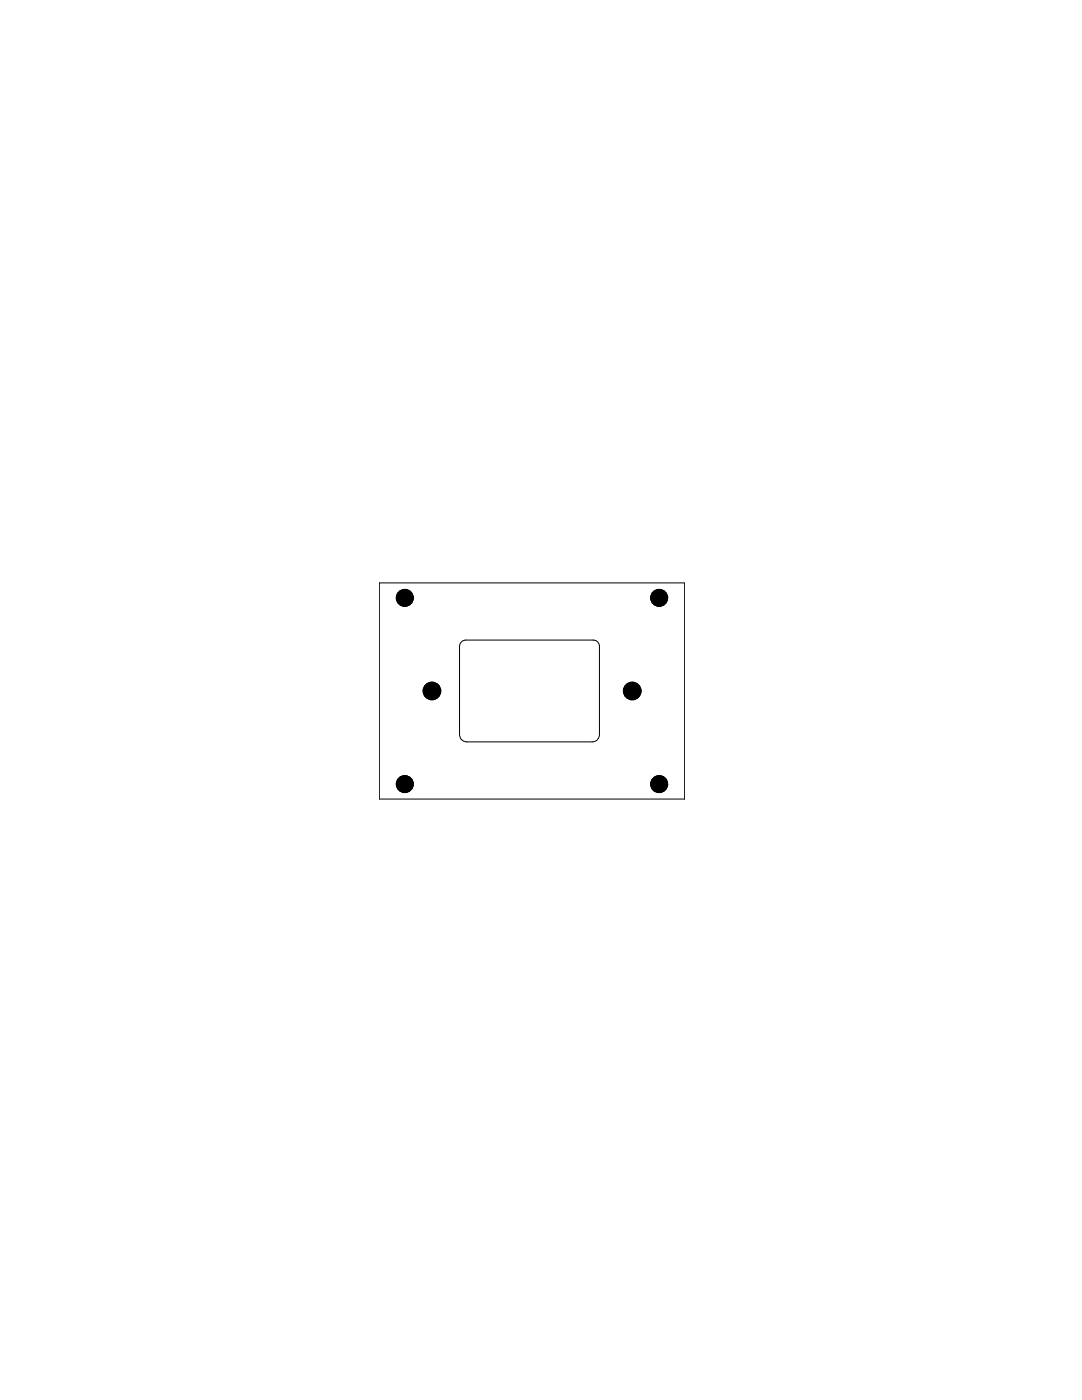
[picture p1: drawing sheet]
<svg xmlns="http://www.w3.org/2000/svg" width="216mm" height="279mm" viewBox="0 0 216 279" stroke-linecap="round" stroke-linejoin="round" font-family="sans-serif">
<g fill="#000" stroke="#000" stroke-width=".2">
<circle cx="80.8" cy="119.3" r="1.69"/>
<circle cx="131.5" cy="119.3" r="1.69"/>
<circle cx="86.2" cy="137.9" r="1.76"/>
<circle cx="126.2" cy="137.9" r="1.76"/>
<circle cx="80.8" cy="156.5" r="1.69"/>
<circle cx="131.5" cy="156.5" r="1.69"/>
</g>
<g fill="none" stroke="#000" stroke-width=".2">
<path d="M75.7 116.3h60.9v43.2h-60.9zM81.8 118.3l-2 2M132.5 118.3l-2 2M87.2 136.9l-2 2M92.2 128l.7-.3h25.5l.7 .3 .4 .4 .1 .6v17.6l-.1 .6a1.37 1.37 0 0 1-1.3 .9h-25l-.7-.2a1.45 1.45 0 0 1-.8-1.3v-17.6l.1-.5zM127.2 136.9l-2.1 2M81.8 155.5l-2 2M132.5 155.5l-2 2"/>
<circle cx="80.8" cy="119.3" r="1.59"/>
<circle cx="80.8" cy="119.3" r=".99"/>
<circle cx="131.5" cy="119.3" r="1.59"/>
<circle cx="131.5" cy="119.3" r=".99"/>
<circle cx="86.2" cy="137.9" r="1.65"/>
<circle cx="86.2" cy="137.9" r=".99"/>
<circle cx="126.2" cy="137.9" r="1.65"/>
<circle cx="126.2" cy="137.9" r=".99"/>
<circle cx="80.8" cy="156.5" r="1.59"/>
<circle cx="80.8" cy="156.5" r=".99"/>
<circle cx="131.5" cy="156.5" r="1.59"/>
<circle cx="131.5" cy="156.5" r=".99"/>
</g>
</svg>
